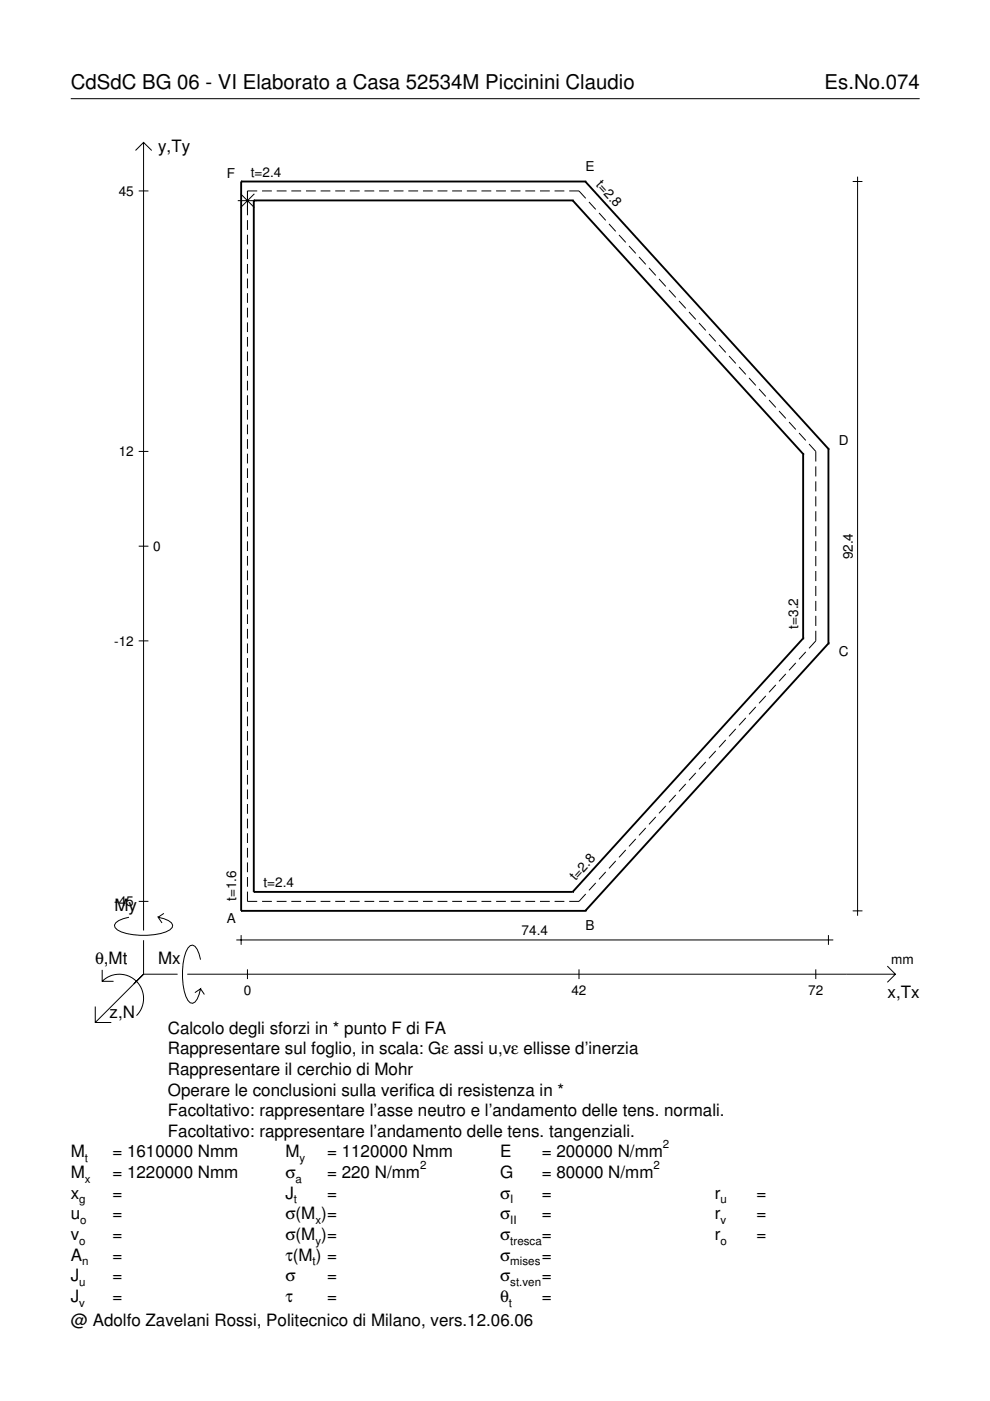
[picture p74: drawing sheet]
<svg xmlns="http://www.w3.org/2000/svg" width="210mm" height="297mm" viewBox="0 0 210 297" stroke-linecap="round" stroke-linejoin="round" font-family="sans-serif">
<defs><g id="words">
<g font-size="4.3">
<text x="15" y="18.9">CdSdC BG 06 - VI Elaborato a Casa 52534M Piccinini Claudio</text>
<text x="174.8" y="18.9">Es.No.074</text>
</g>
<g font-size="3.6">
<text x="33.5" y="32.3">y,Ty</text>
<text x="24.3" y="193.2">My</text>
<text x="20.1" y="204.5">θ,Mt</text>
<text x="33.5" y="204.5">Mx</text>
<text x="23.2" y="215.8">z,N</text>
<text x="188.2" y="211.7">x,Tx</text>
<text x="35.6" y="219.2">Calcolo degli sforzi in * punto F di FA</text>
<text x="35.6" y="227.9">Rappresentare il cerchio di Mohr</text>
<text x="35.6" y="223.5">Rappresentare sul foglio, in scala: Gε assi u,vε ellisse d’inerzia</text>
<text x="35.6" y="232.3">Operare le conclusioni sulla verifica di resistenza in *</text>
<text x="35.6" y="236.7">Facoltativo: rappresentare l’asse neutro e l’andamento delle tens. normali.</text>
<text x="15" y="245.4">M</text>
<text x="23.8" y="245.4">= 1610000 Nmm</text>
<text x="35.6" y="241">Facoltativo: rappresentare l’andamento delle tens. tangenziali.</text>
<text x="60.5" y="245.4">M</text>
<text x="69.3" y="245.4">= 1120000 Nmm</text>
<text x="106" y="245.4">E</text>
<text x="114.9" y="245.4">= 200000 N/mm</text>
<text x="15" y="249.8">M</text>
<text x="23.8" y="249.8">= 1220000 Nmm</text>
<text x="60.5" y="249.8">σ</text>
<text x="69.3" y="249.8">= 220 N/mm</text>
<text x="106" y="249.8">G</text>
<text x="114.9" y="249.8">= 80000 N/mm</text>
<text x="15" y="254.2">x</text>
<text x="23.8" y="254.2">=</text>
<text x="60.5" y="254.2">J</text>
<text x="69.3" y="254.2">=</text>
<text x="106" y="254.2">σ</text>
<text x="114.9" y="254.2">=</text>
<text x="151.5" y="254.2">r</text>
<text x="160.4" y="254.2">=</text>
<text x="15" y="258.5">u</text>
<text x="15" y="262.9">v</text>
<text x="23.8" y="262.9">=</text>
<text x="23.8" y="258.5">=</text>
<text x="60.5" y="258.5">σ(M )=</text>
<text x="60.5" y="262.9">σ(M )=</text>
<text x="106" y="258.5">σ</text>
<text x="106" y="262.9">σ</text>
<text x="114.9" y="258.5">=</text>
<text x="114.9" y="262.9">=</text>
<text x="151.5" y="258.5">r</text>
<text x="151.5" y="262.9">r</text>
<text x="160.4" y="258.5">=</text>
<text x="160.4" y="262.9">=</text>
<text x="15" y="267.3">A</text>
<text x="23.8" y="267.3">=</text>
<text x="60.5" y="267.3">τ(M ) =</text>
<text x="106" y="267.3">σ</text>
<text x="114.9" y="267.3">=</text>
<text x="15" y="271.7">J</text>
<text x="23.8" y="271.7">=</text>
<text x="60.5" y="271.7">σ</text>
<text x="69.3" y="271.7">=</text>
<text x="106" y="271.7">σ</text>
<text x="114.9" y="271.7">=</text>
<text x="15" y="276">J</text>
<text x="15" y="281.2">@ Adolfo Zavelani Rossi, Politecnico di Milano, vers.12.06.06</text>
<text x="23.8" y="276">=</text>
<text x="60.5" y="276">τ</text>
<text x="69.3" y="276">=</text>
<text x="106" y="276">θ</text>
<text x="114.9" y="276">=</text>
</g>
<g font-size="2.9">
<text x="25.2" y="41.5">45</text>
<text x="48.1" y="37.7">F</text>
<text x="53.2" y="37.5">t=2.4</text>
<text x="124.2" y="36.2">E</text>
<text x="126.2" y="39.3" transform="rotate(48 126.2 39.3)">t=2.8</text>
<text x="177.9" y="94.3">D</text>
<text x="25.2" y="96.7">12</text>
<text x="32.5" y="116.8">0</text>
<text x="180.8" y="118.6" transform="rotate(-90 180.8 118.6)">92.4</text>
<text x="24.2" y="136.9">-12</text>
<text x="169.3" y="133.3" transform="rotate(-90 169.3 133.3)">t=3.2</text>
<text x="177.9" y="139.1">C</text>
<text x="50.1" y="191.1" transform="rotate(-90 50.1 191.1)">t=1.6</text>
<text x="55.9" y="188.1">t=2.4</text>
<text x="122" y="186.9" transform="rotate(-48 122 186.9)">t=2.8</text>
<text x="24.2" y="192.1">-45</text>
<text x="48.1" y="195.7">A</text>
<text x="124.2" y="197.2">B</text>
<text x="110.6" y="198.3">74.4</text>
<text x="189" y="204.5">mm</text>
<text x="51.7" y="210.9">0</text>
<text x="121.2" y="210.9">42</text>
<text x="171.4" y="210.9">72</text>
</g>
<g font-size="2.4">
<text x="140.6" y="243.4">2</text>
<text x="18" y="250.8">x</text>
<text x="18" y="246.4">t</text>
<text x="62.7" y="250.8">a</text>
<text x="63.5" y="246.4">y</text>
<text x="89.1" y="247.8">2</text>
<text x="138.6" y="247.8">2</text>
<text x="16.8" y="255.2">g</text>
<text x="62.3" y="255.2">t</text>
<text x="108.2" y="255.2">I</text>
<text x="152.7" y="255.2">u</text>
<text x="16.8" y="263.9">o</text>
<text x="17" y="259.5">o</text>
<text x="66.9" y="259.5">x</text>
<text x="66.9" y="263.9">y</text>
<text x="108.2" y="259.5">II</text>
<text x="108.2" y="263.9">tresca</text>
<text x="152.7" y="259.5">v</text>
<text x="152.7" y="263.9">o</text>
<text x="17.4" y="268.3">n</text>
<text x="66.3" y="268.3">t</text>
<text x="108.2" y="268.3">mises</text>
<text x="16.8" y="272.7">u</text>
<text x="108.2" y="272.7">st.ven</text>
<text x="16.8" y="277">v</text>
<text x="107.9" y="277">t</text>
</g>
</g></defs>
<g fill="none" stroke="#000" stroke-width=".21">
<path d="M15 20.9h180M28.7 31.9l1.7-1.7 1.8 1.7M30.4 30.2v167.1M180.8 38.5h2.1M181.8 37.5v156.7M29.4 40.5h2.1M50.4 42.5h4.1M51 41.1l2.9 2.9M52.5 46.7v2M52.5 49.8v2M52.5 52.9v2M52.5 56v2"/>
<path d="M52.5 59.1v2M53.9 41.1l-2.9 2.9M54.5 40.5h-2v5.1M55.6 40.5h2M58.7 40.5h2M61.8 40.5h2M64.9 40.5h2M68 40.5h2M71.1 40.5h2M74.2 40.5h2M77.3 40.5h2M80.4 40.5h2"/>
<path d="M83.5 40.5h2M86.6 40.5h2M89.7 40.5h2M92.8 40.5h2.1M95.9 40.5h2.1M99 40.5h2.1M102.1 40.5h2.1M105.2 40.5h2.1M108.3 40.5h2.1M111.4 40.5h2.1M114.5 40.5h2.1M117.6 40.5h2.1"/>
<path d="M120.7 40.5h2.1l1.4 1.6M124.9 42.8l1.4 1.6M127 45.2l1.4 1.5M129.1 47.5l1.4 1.6M131.2 49.8l1.5 1.6M133.4 52.2l1.4 1.5M135.5 54.5l1.4 1.6M137.6 56.8l1.4 1.6M139.7 59.2l1.5 1.5M52.5 62.2v2M52.5 65.2v2.1M52.5 68.3v2.1"/>
<path d="M52.5 71.4v2.1M52.5 74.5v2.1M52.5 77.6v2.1M141.8 61.5l1.5 1.6M144 63.8l1.4 1.6M146.1 66.2l1.4 1.5M148.2 68.5l1.4 1.6M150.3 70.8l1.5 1.6M152.5 73.1l1.4 1.6M154.6 75.5l1.4 1.6M156.7 77.8l1.4 1.6M29.4 95.7h2.1"/>
<path d="M52.5 80.7v2.1M52.5 83.8v2.1M52.5 86.9v2.1M52.5 90v2.1M52.5 93.1v2.1M52.5 96.2v2.1M52.5 99.3v2.1M158.8 80.1l1.4 1.6M160.9 82.5l1.5 1.6M163.1 84.8l1.4 1.6M165.2 87.1l1.4 1.6M167.3 89.5l1.4 1.6"/>
<path d="M169.4 91.8l1.4 1.6M171.5 94.1l1.5 1.6v2.2M173 98.9v2.1M29.4 115.8h2.1M52.5 102.4v2.1M52.5 105.5v2M52.5 108.6v2M52.5 111.7v2M52.5 114.8v2M52.5 117.9v2M173 102.1v2.1M173 105.2v2.2"/>
<path d="M173 108.4v2.1M173 111.6v2.1M173 114.7v2.2M173 117.9v2.1M29.4 135.9h2.1M52.5 121v2M52.5 124.1v2M52.5 127.1v2.1M52.5 130.2v2.1M52.5 133.3v2.1M52.5 136.4v2.1M52.5 139.5v2.1"/>
<path d="M170.8 138.2l-1.4 1.6M173 121.1v2.1M173 124.2v2.2M173 127.4v2.1M173 130.6v2.1M173 133.7v2.2l-1.5 1.6M52.5 142.6v2.1M52.5 145.7v2.1M52.5 148.8v2.1M52.5 151.9v2.1M52.5 155v2.1M52.5 158.1v2.1"/>
<path d="M151.8 159.2l-1.5 1.6M153.9 156.9l-1.4 1.6M156 154.5l-1.4 1.6M158.1 152.2l-1.4 1.6M160.2 149.9l-1.4 1.6M162.4 147.5l-1.5 1.6M164.5 145.2l-1.4 1.6M166.6 142.9l-1.4 1.6M168.7 140.5l-1.4 1.6M52.5 161.2v2.1M52.5 164.3v2.1M52.5 167.4v2"/>
<path d="M52.5 170.5v2M52.5 173.6v2M52.5 176.7v2M52.5 179.8v2M134.8 177.9l-1.4 1.5M136.9 175.5l-1.4 1.6M139 173.2l-1.4 1.6M141.2 170.9l-1.5 1.5M143.3 168.5l-1.5 1.6M145.4 166.2l-1.4 1.6M147.5 163.9l-1.4 1.5M149.6 161.5l-1.4 1.6"/>
<path d="M27.3 194.5a3.6 3.6 0 0 0-3 1.7l.1 .5a5.6 5.6 0 0 0 3.8 1.5 13.4 13.4 0 0 0 7.8-1l.5-.5 .1-.5a3.6 3.6 0 0 0-3.1-1.7l.8 1.2M29.4 191.1h2.1M30.4 199.3v7.3M34.7 193.7l-1.2 .8M50.1 199.3h126.6M51.1 198.3v2M52.5 189v2.1h2M52.5 182.9v2M52.5 186v2M55.6 191.1h2M58.7 191.1h2M61.8 191.1h2"/>
<path d="M64.9 191.1h2M68 191.1h2M71.1 191.1h2M74.2 191.1h2M77.3 191.1h2M80.4 191.1h2M83.5 191.1h2M86.6 191.1h2M89.7 191.1h2M92.8 191.1h2.1M95.9 191.1h2.1M99 191.1h2.1"/>
<path d="M102.1 191.1h2.1M105.2 191.1h2.1M108.3 191.1h2.1M111.4 191.1h2.1M114.5 191.1h2.1M117.6 191.1h2.1M124.2 189.5l-1.4 1.6h-2.1M126.3 187.2l-1.4 1.6M128.4 184.9l-1.4 1.5M130.5 182.5l-1.4 1.6M132.7 180.2l-1.5 1.6M175.6 198.3v2"/>
<path d="M180.8 193.1h2.1M20.2 213.4v3.4h3.4M21.7 208.1a5.1 5.1 0 0 1 7.2 0 5.1 5.1 0 0 1 0 7.2M21.7 205.6v2.5h2.4M30.4 206.6l-10.2 10.2M30.4 206.6h7.2M39.7 206.6h150.1M42.5 203.5a3.6 3.6 0 0 0-1.7-3.1l-.5 .1a5.7 5.7 0 0 0-1.5 3.8 13.3 13.3 0 0 0 1 7.8l.5 .5 .5 .1a3.6 3.6 0 0 0 1.7-3.1l-1.2 .9M42.5 209.6l.8 1.3M52.5 205.5v2.1M122.8 205.5v2.1M173 205.5v2.1"/>
<path d="M188.1 204.8l1.7 1.8-1.7 1.7"/>
</g>
<g fill="none" stroke="#000" stroke-width=".4">
<path d="M51.1 38.5h.1M51.1 38.5h73M51.1 38.5v154.6M124.1 38.5h.1M124.1 38.5l51.5 56.7M53.8 42.5h.1M53.8 42.5h67.6M53.8 42.5v146.6M121.4 42.5h.1M121.4 42.5l48.9 53.8M170.3 96.3h.1M170.3 96.3v39"/>
<path d="M175.6 95.2h.1M175.6 95.2v41.2M170.3 135.3h.1M170.3 135.3l-48.9 53.8M175.6 136.4h.1M175.6 136.4l-51.5 56.7M51.1 193.1h.1M51.1 193.1h73M53.8 189.1h.1M53.8 189.1h67.6M121.4 189.1h.1M124.1 193.1h.1"/>
</g>
<use href="#words"/>
</svg>
